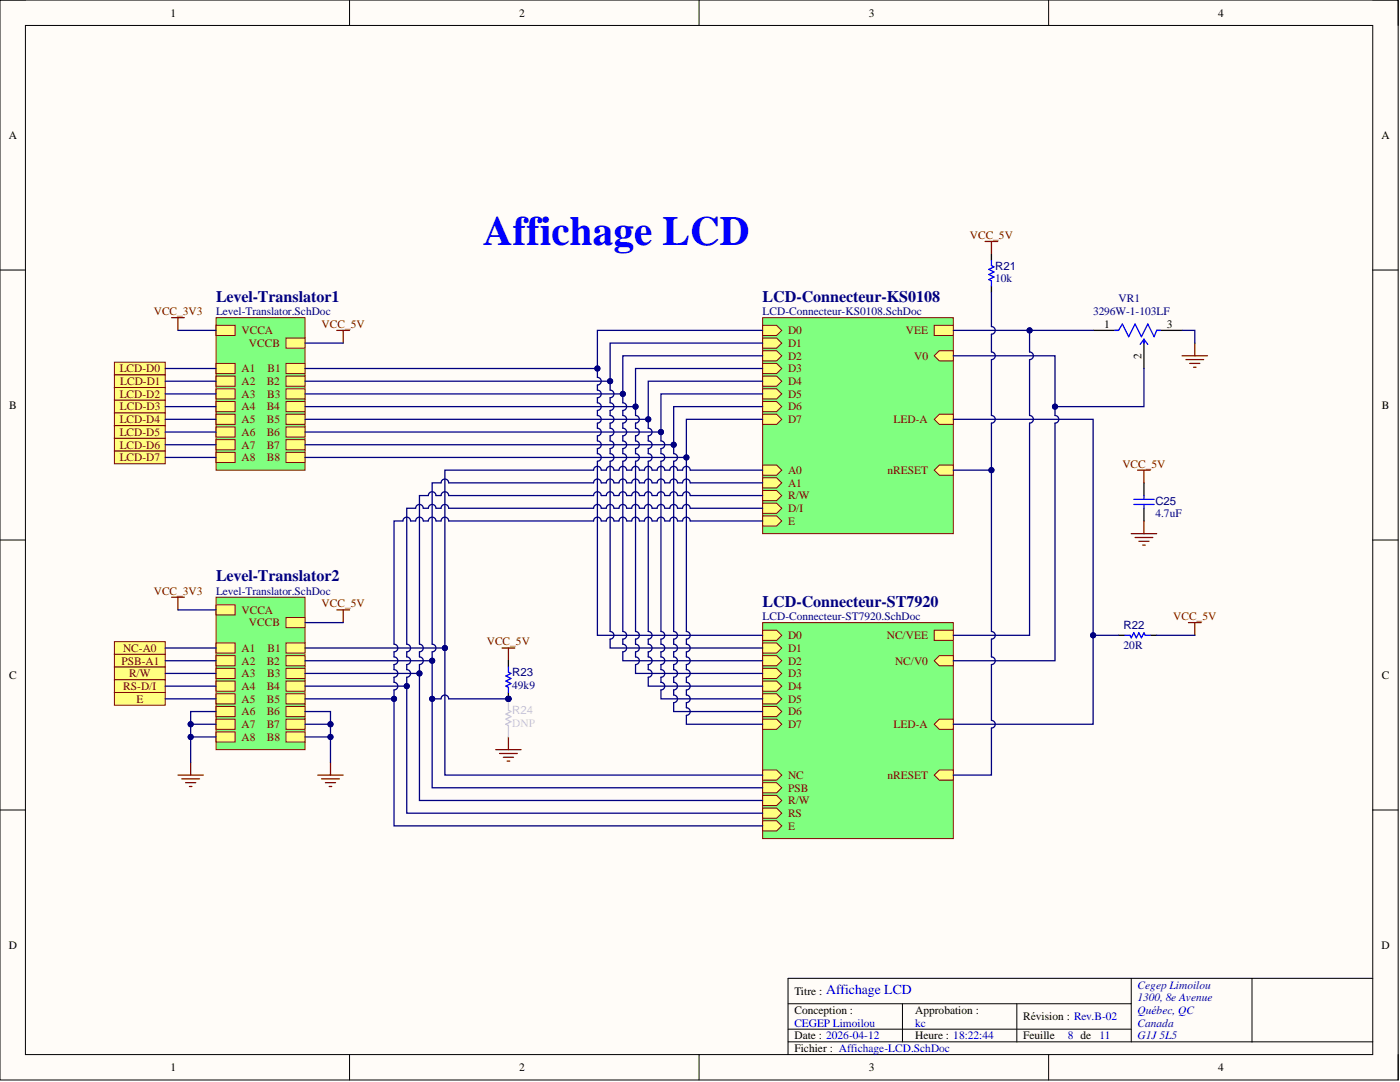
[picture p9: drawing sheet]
<svg xmlns="http://www.w3.org/2000/svg" width="279mm" height="216mm" viewBox="0 0 279 216" stroke-linecap="round" stroke-linejoin="round" font-family="sans-serif">
<defs><g id="words">
<text font-size="8.2" fill="#00f" x="96.4" y="48.9">Affichage LCD</text>
<g font-size="3.2" fill="#000080">
<text x="43.1" y="60.2">Level-Translator1</text>
<text x="152.2" y="60.2">LCD-Connecteur-KS0108</text>
<text x="43.1" y="116">Level-Translator2</text>
<text x="152.2" y="121">LCD-Connecteur-ST7920</text>
</g>
<text font-size="2.7" fill="#00f" x="164.9" y="198.4">Affichage LCD</text>
<g font-size="2.3">
<text x="34" y="3.3">1</text>
<text x="103.6" y="3.3">2</text>
<text x="173.4" y="3.3">3</text>
<text x="243.1" y="3.3">4</text>
<text x="1.7" y="27.7">A</text>
<text x="275.7" y="27.7">A</text>
<text x="220.4" y="65.4">1</text>
<text x="232.9" y="65.4">3</text>
<text x="227.8" y="71.5" transform="rotate(-90 227.8 71.5)">2</text>
<text x="1.8" y="81.6">B</text>
<text x="275.8" y="81.6">B</text>
<text x="1.8" y="135.5">C</text>
<text x="275.8" y="135.5">C</text>
<text x="1.7" y="189.3">D</text>
<text x="275.7" y="189.3">D</text>
<text x="158.5" y="198.5">Titre :</text>
<text x="158.5" y="202.3">Conception :</text>
<text x="182.6" y="202.3">Approbation :</text>
<text x="204.2" y="203.6">Révision : Rev.B-02</text>
<text x="158.5" y="207.4">Date : 2026-04-12</text>
<text x="158.5" y="209.9">Fichier : Affichage-LCD.SchDoc</text>
<text x="182.6" y="207.4">Heure : 18:22:44</text>
<text x="204.2" y="207.4">Feuille</text>
<text x="34" y="213.7">1</text>
<text x="103.6" y="213.7">2</text>
<text x="173.4" y="213.7">3</text>
<text x="243.1" y="213.7">4</text>
</g>
<g font-size="2.3" fill="#800000">
<text x="193.5" y="47.7">VCC_5V</text>
<text x="30.7" y="62.9">VCC_3V3</text>
<text x="64.2" y="65.4">VCC_5V</text>
<text x="48.2" y="66.7">VCCA</text>
<text x="49.7" y="69.2">VCCB</text>
<text x="157.3" y="66.7">D0</text>
<text x="157.3" y="69.2">D1</text>
<text x="157.3" y="71.8">D2</text>
<text x="180.8" y="66.7">VEE</text>
<text x="182.5" y="71.8">V0</text>
<text x="23.9" y="74.3">LCD-D0</text>
<text x="24" y="76.8">LCD-D1</text>
<text x="48.2" y="74.3">A1</text>
<text x="48.2" y="76.8">A2</text>
<text x="53.2" y="76.8">B2</text>
<text x="53.4" y="74.3">B1</text>
<text x="157.3" y="74.3">D3</text>
<text x="157.3" y="76.8">D4</text>
<text x="23.9" y="79.4">LCD-D2</text>
<text x="23.9" y="81.9">LCD-D3</text>
<text x="48.2" y="79.4">A3</text>
<text x="48.2" y="81.9">A4</text>
<text x="53.2" y="81.9">B4</text>
<text x="53.3" y="79.4">B3</text>
<text x="157.3" y="79.4">D5</text>
<text x="157.3" y="81.9">D6</text>
<text x="23.9" y="84.4">LCD-D4</text>
<text x="23.9" y="87">LCD-D5</text>
<text x="23.9" y="89.5">LCD-D6</text>
<text x="48.2" y="84.4">A5</text>
<text x="48.2" y="87">A6</text>
<text x="48.2" y="89.5">A7</text>
<text x="53.2" y="87">B6</text>
<text x="53.2" y="89.5">B7</text>
<text x="53.3" y="84.4">B5</text>
<text x="157.3" y="84.4">D7</text>
<text x="178.3" y="84.4">LED-A</text>
<text x="23.9" y="92">LCD-D7</text>
<text x="48.2" y="92">A8</text>
<text x="53.3" y="92">B8</text>
<text x="157.3" y="94.6">A0</text>
<text x="177.1" y="94.6">nRESET</text>
<text x="224" y="93.3">VCC_5V</text>
<text x="157.3" y="97.1">A1</text>
<text x="157.3" y="99.6">R/W</text>
<text x="157.3" y="104.7">E</text>
<text x="157.3" y="102.2">D/I</text>
<text x="30.7" y="118.7">VCC_3V3</text>
<text x="48.2" y="122.5">VCCA</text>
<text x="49.7" y="125">VCCB</text>
<text x="64.2" y="121.2">VCC_5V</text>
<text x="234.1" y="123.7">VCC_5V</text>
<text x="24.6" y="130.1">NC-A0</text>
<text x="48.2" y="130.1">A1</text>
<text x="53.4" y="130.1">B1</text>
<text x="97.2" y="128.8">VCC_5V</text>
<text x="157.3" y="127.5">D0</text>
<text x="157.3" y="130.1">D1</text>
<text x="177" y="127.5">NC/VEE</text>
<text x="24.2" y="132.6">PSB-A1</text>
<text x="24.6" y="137.7">RS-D/I</text>
<text x="25.7" y="135.1">R/W</text>
<text x="48.2" y="132.6">A2</text>
<text x="48.2" y="135.1">A3</text>
<text x="48.2" y="137.7">A4</text>
<text x="53.2" y="132.6">B2</text>
<text x="53.2" y="137.7">B4</text>
<text x="53.3" y="135.1">B3</text>
<text x="157.3" y="132.6">D2</text>
<text x="157.3" y="135.1">D3</text>
<text x="157.3" y="137.7">D4</text>
<text x="178.6" y="132.6">NC/V0</text>
<text x="27.2" y="140.2">E</text>
<text x="48.2" y="140.2">A5</text>
<text x="48.2" y="142.7">A6</text>
<text x="53.2" y="142.7">B6</text>
<text x="53.3" y="140.2">B5</text>
<text x="157.3" y="140.2">D5</text>
<text x="157.3" y="142.7">D6</text>
<text x="48.2" y="145.3">A7</text>
<text x="48.2" y="147.8">A8</text>
<text x="53.2" y="145.3">B7</text>
<text x="53.3" y="147.8">B8</text>
<text x="157.3" y="145.3">D7</text>
<text x="178.3" y="145.3">LED-A</text>
<text x="157.3" y="155.4">NC</text>
<text x="177.1" y="155.4">nRESET</text>
<text x="157.3" y="160.5">R/W</text>
<text x="157.3" y="158">PSB</text>
<text x="157.3" y="163">RS</text>
<text x="157.3" y="165.6">E</text>
</g>
<g font-size="2.3" fill="#000080">
<text x="198.6" y="53.8">R21</text>
<text x="198.6" y="56.3">10k</text>
<text x="43.1" y="62.9">Level-Translator.SchDoc</text>
<text x="152.2" y="62.9">LCD-Connecteur-KS0108.SchDoc</text>
<text x="218.2" y="62.9">3296W-1-103LF</text>
<text x="223.2" y="60.3">VR1</text>
<text x="230.6" y="100.7">C25</text>
<text x="230.6" y="103.2">4.7uF</text>
<text x="43.1" y="118.7">Level-Translator.SchDoc</text>
<text x="152.2" y="123.7">LCD-Connecteur-ST7920.SchDoc</text>
<text x="224.2" y="125.5">R22</text>
<text x="224.2" y="129.6">20R</text>
<text x="102.2" y="137.4">49k9</text>
<text x="102.2" y="134.9">R23</text>
</g>
<g font-size="2.3" fill="#ccc">
<text x="102.2" y="142.5">R24</text>
<text x="102.2" y="145">DNP</text>
</g>
<g font-size="2.3" fill="#00f">
<text x="227" y="197.2">Cegep Limoilou</text>
<text x="227" y="199.8">1300, 8e Avenue</text>
<text x="227" y="202.3">Québec, QC</text>
<text x="158.5" y="204.9">CEGEP Limoilou</text>
<text x="182.6" y="204.9">kc</text>
<text x="213.1" y="207.4">8 de</text>
<text x="219.4" y="207.4">11</text>
<text x="227" y="204.9">Canada</text>
<text x="227" y="207.4">G1J 5L5</text>
</g>
</g></defs>
<path d="M0 0h279v215.5h-279z" fill-rule="evenodd" fill="#fffcf8"/>
<path d="M0 0h279v215.5h-279z" fill="none" stroke="#000" stroke-width=".2"/>
<path d="M5.1 5.1h268.9v205.3h-268.9z" fill-rule="evenodd" fill="#fffcf8"/>
<g fill="none" stroke="#000" stroke-width=".2">
<path d="M0 0h5.1M5.1 5.1h268.9v205.3h-268.9zM69.8 0v5.1M139.5 0v5.1M209.3 0v5.1M274 0h5v5.1M0 53.9h5.1M274 53.9h5M0 107.8h5.1M274 107.8h5M0 161.6h5.1M274 161.6h5"/>
<path d="M225.8 195.2v12.7M249.9 195.2v12.7M274 195.2h-116.7v15.2M69.8 210.4v5.1M139.5 210.4v5.1M157.3 200.3h68.5M157.3 207.9h116.7M157.3 205.4h68.5M180.1 200.3v7.6M202.9 200.3v7.6M209.3 210.4v5.1M279 210.4v5.1"/>
</g>
<path d="M152.2 63.4h38.1v43.1h-38.1z" fill-rule="evenodd" fill="#80ff80"/>
<path d="M152.2 63.4h38.1v43.1h-38.1z" fill="none" stroke="#800000" stroke-width=".2"/>
<path d="M152.2 64.9h2.8l1 1-1 1h-2.8z" fill-rule="evenodd" fill="#ffff80"/>
<path d="M152.2 64.9h2.8l1 1-1 1h-2.8z" fill="none" stroke="#800000" stroke-width=".2"/>
<path d="M152.2 67.4h2.8l1 1.1-1 1h-2.8z" fill-rule="evenodd" fill="#ffff80"/>
<path d="M152.2 67.4h2.8l1 1.1-1 1h-2.8z" fill="none" stroke="#800000" stroke-width=".2"/>
<path d="M152.2 70h2.8l1 1-1 1h-2.8z" fill-rule="evenodd" fill="#ffff80"/>
<path d="M152.2 70h2.8l1 1-1 1h-2.8z" fill="none" stroke="#800000" stroke-width=".2"/>
<path d="M152.2 72.5h2.8l1 1-1 1h-2.8z" fill-rule="evenodd" fill="#ffff80"/>
<path d="M152.2 72.5h2.8l1 1-1 1h-2.8z" fill="none" stroke="#800000" stroke-width=".2"/>
<path d="M152.2 75.1h2.8l1 1-1 1h-2.8z" fill-rule="evenodd" fill="#ffff80"/>
<path d="M152.2 75.1h2.8l1 1-1 1h-2.8z" fill="none" stroke="#800000" stroke-width=".2"/>
<path d="M152.2 77.6h2.8l1 1-1 1h-2.8z" fill-rule="evenodd" fill="#ffff80"/>
<path d="M152.2 77.6h2.8l1 1-1 1h-2.8z" fill="none" stroke="#800000" stroke-width=".2"/>
<path d="M152.2 80.1h2.8l1 1-1 1h-2.8z" fill-rule="evenodd" fill="#ffff80"/>
<path d="M152.2 80.1h2.8l1 1-1 1h-2.8z" fill="none" stroke="#800000" stroke-width=".2"/>
<path d="M152.2 82.7h2.8l1 1-1 1h-2.8z" fill-rule="evenodd" fill="#ffff80"/>
<path d="M152.2 82.7h2.8l1 1-1 1h-2.8z" fill="none" stroke="#800000" stroke-width=".2"/>
<path d="M152.2 92.8h2.8l1 1-1 1h-2.8z" fill-rule="evenodd" fill="#ffff80"/>
<path d="M152.2 92.8h2.8l1 1-1 1h-2.8z" fill="none" stroke="#800000" stroke-width=".2"/>
<path d="M186.4 83.7l1.1-1h2.8v2h-2.8z" fill-rule="evenodd" fill="#ffff80"/>
<path d="M186.4 83.7l1.1-1h2.8v2h-2.8z" fill="none" stroke="#800000" stroke-width=".2"/>
<path d="M152.2 95.3h2.8l1 1-1 1.1h-2.8z" fill-rule="evenodd" fill="#ffff80"/>
<path d="M152.2 95.3h2.8l1 1-1 1.1h-2.8z" fill="none" stroke="#800000" stroke-width=".2"/>
<path d="M186.4 71l1.1-1h2.8v2h-2.8z" fill-rule="evenodd" fill="#ffff80"/>
<path d="M186.4 71l1.1-1h2.8v2h-2.8z" fill="none" stroke="#800000" stroke-width=".2"/>
<path d="M152.2 102.9h2.8l1 1.1-1 1h-2.8z" fill-rule="evenodd" fill="#ffff80"/>
<path d="M152.2 102.9h2.8l1 1.1-1 1h-2.8z" fill="none" stroke="#800000" stroke-width=".2"/>
<path d="M186.4 93.8l1.1-1h2.8v2h-2.8z" fill-rule="evenodd" fill="#ffff80"/>
<path d="M186.4 93.8l1.1-1h2.8v2h-2.8z" fill="none" stroke="#800000" stroke-width=".2"/>
<path d="M186.4 64.9h3.9v2h-3.9z" fill-rule="evenodd" fill="#ffff80"/>
<path d="M186.4 64.9h3.9v2h-3.9z" fill="none" stroke="#800000" stroke-width=".2"/>
<path d="M152.2 97.9h2.8l1 1-1 1h-2.8z" fill-rule="evenodd" fill="#ffff80"/>
<path d="M152.2 97.9h2.8l1 1-1 1h-2.8z" fill="none" stroke="#800000" stroke-width=".2"/>
<path d="M152.2 100.4h2.8l1 1-1 1h-2.8z" fill-rule="evenodd" fill="#ffff80"/>
<path d="M152.2 100.4h2.8l1 1-1 1h-2.8z" fill="none" stroke="#800000" stroke-width=".2"/>
<path d="M152.2 124.2h38.1v43.1h-38.1z" fill-rule="evenodd" fill="#80ff80"/>
<path d="M152.2 124.2h38.1v43.1h-38.1z" fill="none" stroke="#800000" stroke-width=".2"/>
<path d="M186.4 131.8l1.1-1h2.8v2.1h-2.8z" fill-rule="evenodd" fill="#ffff80"/>
<path d="M186.4 131.8l1.1-1h2.8v2.1h-2.8z" fill="none" stroke="#800000" stroke-width=".2"/>
<path d="M152.2 161.2h2.8l1 1.1-1 1h-2.8z" fill-rule="evenodd" fill="#ffff80"/>
<path d="M152.2 161.2h2.8l1 1.1-1 1h-2.8z" fill="none" stroke="#800000" stroke-width=".2"/>
<path d="M152.2 158.7h2.8l1 1-1 1h-2.8z" fill-rule="evenodd" fill="#ffff80"/>
<path d="M152.2 158.7h2.8l1 1-1 1h-2.8z" fill="none" stroke="#800000" stroke-width=".2"/>
<path d="M152.2 163.8h2.8l1 1-1 1h-2.8z" fill-rule="evenodd" fill="#ffff80"/>
<path d="M152.2 163.8h2.8l1 1-1 1h-2.8z" fill="none" stroke="#800000" stroke-width=".2"/>
<path d="M152.2 125.8h2.8l1 1-1 1h-2.8z" fill-rule="evenodd" fill="#ffff80"/>
<path d="M152.2 125.8h2.8l1 1-1 1h-2.8z" fill="none" stroke="#800000" stroke-width=".2"/>
<path d="M152.2 128.3h2.8l1 1-1 1h-2.8z" fill-rule="evenodd" fill="#ffff80"/>
<path d="M152.2 128.3h2.8l1 1-1 1h-2.8z" fill="none" stroke="#800000" stroke-width=".2"/>
<path d="M152.2 130.8h2.8l1 1-1 1.1h-2.8z" fill-rule="evenodd" fill="#ffff80"/>
<path d="M152.2 130.8h2.8l1 1-1 1.1h-2.8z" fill="none" stroke="#800000" stroke-width=".2"/>
<path d="M152.2 133.4h2.8l1 1-1 1h-2.8z" fill-rule="evenodd" fill="#ffff80"/>
<path d="M152.2 133.4h2.8l1 1-1 1h-2.8z" fill="none" stroke="#800000" stroke-width=".2"/>
<path d="M152.2 135.9h2.8l1 1-1 1h-2.8z" fill-rule="evenodd" fill="#ffff80"/>
<path d="M152.2 135.9h2.8l1 1-1 1h-2.8z" fill="none" stroke="#800000" stroke-width=".2"/>
<path d="M152.2 138.4h2.8l1 1-1 1.1h-2.8z" fill-rule="evenodd" fill="#ffff80"/>
<path d="M152.2 138.4h2.8l1 1-1 1.1h-2.8z" fill="none" stroke="#800000" stroke-width=".2"/>
<path d="M152.2 141h2.8l1 1-1 1h-2.8z" fill-rule="evenodd" fill="#ffff80"/>
<path d="M152.2 141h2.8l1 1-1 1h-2.8z" fill="none" stroke="#800000" stroke-width=".2"/>
<path d="M152.2 143.5h2.8l1 1-1 1h-2.8z" fill-rule="evenodd" fill="#ffff80"/>
<path d="M152.2 143.5h2.8l1 1-1 1h-2.8z" fill="none" stroke="#800000" stroke-width=".2"/>
<path d="M152.2 153.6h2.8l1 1.1-1 1h-2.8z" fill-rule="evenodd" fill="#ffff80"/>
<path d="M152.2 153.6h2.8l1 1.1-1 1h-2.8z" fill="none" stroke="#800000" stroke-width=".2"/>
<path d="M152.2 156.2h2.8l1 1-1 1h-2.8z" fill-rule="evenodd" fill="#ffff80"/>
<path d="M152.2 156.2h2.8l1 1-1 1h-2.8z" fill="none" stroke="#800000" stroke-width=".2"/>
<path d="M186.4 144.5l1.1-1h2.8v2h-2.8z" fill-rule="evenodd" fill="#ffff80"/>
<path d="M186.4 144.5l1.1-1h2.8v2h-2.8z" fill="none" stroke="#800000" stroke-width=".2"/>
<path d="M186.4 154.7l1.1-1.1h2.8v2.1h-2.8z" fill-rule="evenodd" fill="#ffff80"/>
<path d="M186.4 154.7l1.1-1.1h2.8v2.1h-2.8z" fill="none" stroke="#800000" stroke-width=".2"/>
<path d="M186.4 125.8h3.9v2h-3.9z" fill-rule="evenodd" fill="#ffff80"/>
<path d="M186.4 125.8h3.9v2h-3.9z" fill="none" stroke="#800000" stroke-width=".2"/>
<path d="M43.1 63.4h17.8v30.4h-17.8z" fill-rule="evenodd" fill="#80ff80"/>
<path d="M43.1 63.4h17.8v30.4h-17.8z" fill="none" stroke="#800000" stroke-width=".2"/>
<path d="M43.1 72.5h3.8v2h-3.8z" fill-rule="evenodd" fill="#ffff80"/>
<path d="M43.1 72.5h3.8v2h-3.8z" fill="none" stroke="#800000" stroke-width=".2"/>
<path d="M57.1 72.5h3.8v2h-3.8z" fill-rule="evenodd" fill="#ffff80"/>
<path d="M57.1 72.5h3.8v2h-3.8z" fill="none" stroke="#800000" stroke-width=".2"/>
<path d="M43.1 75.1h3.8v2h-3.8z" fill-rule="evenodd" fill="#ffff80"/>
<path d="M43.1 75.1h3.8v2h-3.8z" fill="none" stroke="#800000" stroke-width=".2"/>
<path d="M43.1 77.6h3.8v2h-3.8z" fill-rule="evenodd" fill="#ffff80"/>
<path d="M43.1 77.6h3.8v2h-3.8z" fill="none" stroke="#800000" stroke-width=".2"/>
<path d="M43.1 80.1h3.8v2h-3.8z" fill-rule="evenodd" fill="#ffff80"/>
<path d="M43.1 80.1h3.8v2h-3.8z" fill="none" stroke="#800000" stroke-width=".2"/>
<path d="M43.1 82.7h3.8v2h-3.8z" fill-rule="evenodd" fill="#ffff80"/>
<path d="M43.1 82.7h3.8v2h-3.8z" fill="none" stroke="#800000" stroke-width=".2"/>
<path d="M43.1 85.2h3.8v2h-3.8z" fill-rule="evenodd" fill="#ffff80"/>
<path d="M43.1 85.2h3.8v2h-3.8z" fill="none" stroke="#800000" stroke-width=".2"/>
<path d="M43.1 87.7h3.8v2.1h-3.8z" fill-rule="evenodd" fill="#ffff80"/>
<path d="M43.1 87.7h3.8v2.1h-3.8z" fill="none" stroke="#800000" stroke-width=".2"/>
<path d="M43.1 90.3h3.8v2h-3.8z" fill-rule="evenodd" fill="#ffff80"/>
<path d="M43.1 90.3h3.8v2h-3.8z" fill="none" stroke="#800000" stroke-width=".2"/>
<path d="M57.1 75.1h3.8v2h-3.8z" fill-rule="evenodd" fill="#ffff80"/>
<path d="M57.1 75.1h3.8v2h-3.8z" fill="none" stroke="#800000" stroke-width=".2"/>
<path d="M57.1 77.6h3.8v2h-3.8z" fill-rule="evenodd" fill="#ffff80"/>
<path d="M57.1 77.6h3.8v2h-3.8z" fill="none" stroke="#800000" stroke-width=".2"/>
<path d="M57.1 80.1h3.8v2h-3.8z" fill-rule="evenodd" fill="#ffff80"/>
<path d="M57.1 80.1h3.8v2h-3.8z" fill="none" stroke="#800000" stroke-width=".2"/>
<path d="M57.1 82.7h3.8v2h-3.8z" fill-rule="evenodd" fill="#ffff80"/>
<path d="M57.1 82.7h3.8v2h-3.8z" fill="none" stroke="#800000" stroke-width=".2"/>
<path d="M57.1 85.2h3.8v2h-3.8z" fill-rule="evenodd" fill="#ffff80"/>
<path d="M57.1 85.2h3.8v2h-3.8z" fill="none" stroke="#800000" stroke-width=".2"/>
<path d="M57.1 87.7h3.8v2.1h-3.8z" fill-rule="evenodd" fill="#ffff80"/>
<path d="M57.1 87.7h3.8v2.1h-3.8z" fill="none" stroke="#800000" stroke-width=".2"/>
<path d="M57.1 90.3h3.8v2h-3.8z" fill-rule="evenodd" fill="#ffff80"/>
<path d="M57.1 90.3h3.8v2h-3.8z" fill="none" stroke="#800000" stroke-width=".2"/>
<path d="M43.1 64.9h3.8v2h-3.8z" fill-rule="evenodd" fill="#ffff80"/>
<path d="M43.1 64.9h3.8v2h-3.8z" fill="none" stroke="#800000" stroke-width=".2"/>
<path d="M57.1 67.4h3.8v2.1h-3.8z" fill-rule="evenodd" fill="#ffff80"/>
<path d="M57.1 67.4h3.8v2.1h-3.8z" fill="none" stroke="#800000" stroke-width=".2"/>
<path d="M100.2 129.3h2.5M101.5 129.3v2.5M98.9 149.6h5.1M99.7 150.3h3.5M100.5 151.1h2M101.2 151.9h.5M101.5 147.1v2.5" fill="none" stroke="#800000" stroke-width=".25"/>
<circle cx="101.5" cy="139.4" r=".51" fill="#000080"/>
<circle cx="101.5" cy="139.4" r=".51" fill="none" stroke="#000080" stroke-width=".2"/>
<path d="M101.5 131.8v1.3M101.5 138.2v1.2" fill="none" stroke="#000" stroke-width=".25"/>
<circle cx="101.5" cy="139.4" r=".51" fill="#000080"/>
<circle cx="101.5" cy="139.4" r=".51" fill="none" stroke="#000080" stroke-width=".2"/>
<path d="M101.5 133.1v1l.5 .3-1 .5 1 .5-1 .5 1 .5-1 .5 .5 .3v1" fill="none" stroke="#00f" stroke-width=".25"/>
<circle cx="101.5" cy="139.4" r=".51" fill="#000080"/>
<circle cx="101.5" cy="139.4" r=".51" fill="none" stroke="#000080" stroke-width=".2"/>
<path d="M101.5 139.4v1.3" fill="none" stroke="#ccc" stroke-width=".25"/>
<circle cx="101.5" cy="139.4" r=".51" fill="#000080"/>
<circle cx="101.5" cy="139.4" r=".51" fill="none" stroke="#000080" stroke-width=".2"/>
<path d="M101.5 140.7v1l.5 .3-1 .5 1 .5-1 .5 1 .5-1 .5 .5 .3v2.3" fill="none" stroke="#ccc" stroke-width=".25"/>
<g fill="none" stroke="#800000" stroke-width=".25">
<path d="M196.6 48.2h2.5M197.9 48.2v2.5M235.9 71h5.1M236.7 71.8h3.5M237.4 72.5h2.1M238.2 73.3h.5M238.4 68.5v2.5M227 93.8h2.6M228.3 93.8v2.5M225.8 106.5h5M226.5 107.2h3.6M227.3 108h2"/>
<path d="M228 108.8h.6M228.3 104v2.5M237.2 124.2h2.5M238.4 124.2v2.6"/>
</g>
<path d="M197.9 50.7v1.3M197.9 57.1v1.2M218.2 65.9h5M228.3 68.5v5M230.8 65.9h5.1M228.3 96.3v2.6M228.3 101.4v2.6M223.2 126.8h1.3M229.6 126.8h1.2" fill="none" stroke="#000" stroke-width=".25"/>
<path d="M197.9 52v1l.5 .2-1 .6 1 .5-1 .5 1 .5-1 .5 .5 .2v1.1M222.5 65.9h.7l.8-1.2 1.3 2.5 1.2-2.5 1.3 2.5 1.3-2.5 1.2 2.5 .5-1.3h.8M228.3 67.7l-.8 1M228.3 67.7l.8 1M228.3 67.7v.8M226.3 99.6h4M228.3 98.9v.7M226.3 100.7h4M228.3 100.7v.7M224.5 126.8h1l.3 .5 .5-1 .5 1 .5-1 .5 1 .5-1 .3 .5h1" fill="none" stroke="#00f" stroke-width=".25"/>
<path d="M43.1 119.2h17.8v30.4h-17.8z" fill-rule="evenodd" fill="#80ff80"/>
<path d="M43.1 119.2h17.8v30.4h-17.8z" fill="none" stroke="#800000" stroke-width=".2"/>
<path d="M43.1 128.3h3.8v2h-3.8z" fill-rule="evenodd" fill="#ffff80"/>
<path d="M43.1 128.3h3.8v2h-3.8z" fill="none" stroke="#800000" stroke-width=".2"/>
<path d="M57.1 128.3h3.8v2h-3.8z" fill-rule="evenodd" fill="#ffff80"/>
<path d="M57.1 128.3h3.8v2h-3.8z" fill="none" stroke="#800000" stroke-width=".2"/>
<path d="M43.1 130.8h3.8v2.1h-3.8z" fill-rule="evenodd" fill="#ffff80"/>
<path d="M43.1 130.8h3.8v2.1h-3.8z" fill="none" stroke="#800000" stroke-width=".2"/>
<path d="M43.1 133.4h3.8v2h-3.8z" fill-rule="evenodd" fill="#ffff80"/>
<path d="M43.1 133.4h3.8v2h-3.8z" fill="none" stroke="#800000" stroke-width=".2"/>
<path d="M43.1 135.9h3.8v2h-3.8z" fill-rule="evenodd" fill="#ffff80"/>
<path d="M43.1 135.9h3.8v2h-3.8z" fill="none" stroke="#800000" stroke-width=".2"/>
<path d="M43.1 138.4h3.8v2.1h-3.8z" fill-rule="evenodd" fill="#ffff80"/>
<path d="M43.1 138.4h3.8v2.1h-3.8z" fill="none" stroke="#800000" stroke-width=".2"/>
<path d="M43.1 141h3.8v2h-3.8z" fill-rule="evenodd" fill="#ffff80"/>
<path d="M43.1 141h3.8v2h-3.8z" fill="none" stroke="#800000" stroke-width=".2"/>
<path d="M43.1 143.5h3.8v2h-3.8z" fill-rule="evenodd" fill="#ffff80"/>
<path d="M43.1 143.5h3.8v2h-3.8z" fill="none" stroke="#800000" stroke-width=".2"/>
<path d="M43.1 146h3.8v2.1h-3.8z" fill-rule="evenodd" fill="#ffff80"/>
<path d="M43.1 146h3.8v2.1h-3.8z" fill="none" stroke="#800000" stroke-width=".2"/>
<path d="M57.1 130.8h3.8v2.1h-3.8z" fill-rule="evenodd" fill="#ffff80"/>
<path d="M57.1 130.8h3.8v2.1h-3.8z" fill="none" stroke="#800000" stroke-width=".2"/>
<path d="M57.1 133.4h3.8v2h-3.8z" fill-rule="evenodd" fill="#ffff80"/>
<path d="M57.1 133.4h3.8v2h-3.8z" fill="none" stroke="#800000" stroke-width=".2"/>
<path d="M57.1 135.9h3.8v2h-3.8z" fill-rule="evenodd" fill="#ffff80"/>
<path d="M57.1 135.9h3.8v2h-3.8z" fill="none" stroke="#800000" stroke-width=".2"/>
<path d="M57.1 138.4h3.8v2.1h-3.8z" fill-rule="evenodd" fill="#ffff80"/>
<path d="M57.1 138.4h3.8v2.1h-3.8z" fill="none" stroke="#800000" stroke-width=".2"/>
<path d="M57.1 141h3.8v2h-3.8z" fill-rule="evenodd" fill="#ffff80"/>
<path d="M57.1 141h3.8v2h-3.8z" fill="none" stroke="#800000" stroke-width=".2"/>
<path d="M57.1 143.5h3.8v2h-3.8z" fill-rule="evenodd" fill="#ffff80"/>
<path d="M57.1 143.5h3.8v2h-3.8z" fill="none" stroke="#800000" stroke-width=".2"/>
<path d="M57.1 146h3.8v2.1h-3.8z" fill-rule="evenodd" fill="#ffff80"/>
<path d="M57.1 146h3.8v2.1h-3.8z" fill="none" stroke="#800000" stroke-width=".2"/>
<path d="M43.1 120.7h3.8v2h-3.8z" fill-rule="evenodd" fill="#ffff80"/>
<path d="M43.1 120.7h3.8v2h-3.8z" fill="none" stroke="#800000" stroke-width=".2"/>
<path d="M57.1 123.2h3.8v2h-3.8z" fill-rule="evenodd" fill="#ffff80"/>
<path d="M57.1 123.2h3.8v2h-3.8z" fill="none" stroke="#800000" stroke-width=".2"/>
<path d="M34.2 63.4h2.6M35.5 63.4v2.5M67.2 65.9h2.6M68.5 65.9v2.6M34.2 119.2h2.6M35.5 119.2v2.5M67.2 121.7h2.6M68.5 121.7v2.5" fill="none" stroke="#800000" stroke-width=".25"/>
<path d="M22.8 72.3h10.2v2.5h-10.2z" fill-rule="evenodd" fill="#ffff80"/>
<path d="M22.8 72.3h10.2v2.5h-10.2z" fill="none" stroke="#800000" stroke-width=".2"/>
<path d="M22.8 74.8h10.2v2.5h-10.2z" fill-rule="evenodd" fill="#ffff80"/>
<path d="M22.8 74.8h10.2v2.5h-10.2z" fill="none" stroke="#800000" stroke-width=".2"/>
<path d="M22.8 77.3h10.2v2.6h-10.2z" fill-rule="evenodd" fill="#ffff80"/>
<path d="M22.8 77.3h10.2v2.6h-10.2z" fill="none" stroke="#800000" stroke-width=".2"/>
<path d="M22.8 79.9h10.2v2.5h-10.2z" fill-rule="evenodd" fill="#ffff80"/>
<path d="M22.8 79.9h10.2v2.5h-10.2z" fill="none" stroke="#800000" stroke-width=".2"/>
<path d="M22.8 82.4h10.2v2.5h-10.2z" fill-rule="evenodd" fill="#ffff80"/>
<path d="M22.8 82.4h10.2v2.5h-10.2z" fill="none" stroke="#800000" stroke-width=".2"/>
<path d="M22.8 84.9h10.2v2.6h-10.2z" fill-rule="evenodd" fill="#ffff80"/>
<path d="M22.8 84.9h10.2v2.6h-10.2z" fill="none" stroke="#800000" stroke-width=".2"/>
<path d="M22.8 87.5h10.2v2.5h-10.2z" fill-rule="evenodd" fill="#ffff80"/>
<path d="M22.8 87.5h10.2v2.5h-10.2z" fill="none" stroke="#800000" stroke-width=".2"/>
<path d="M22.8 90h10.2v2.5h-10.2z" fill-rule="evenodd" fill="#ffff80"/>
<path d="M22.8 90h10.2v2.5h-10.2z" fill="none" stroke="#800000" stroke-width=".2"/>
<path d="M35.5 154.7h5.1M36.3 155.4h3.5M37 156.2h2.1M37.8 156.9h.5M38.1 152.1v2.6M63.4 154.7h5.1M64.2 155.4h3.5M64.9 156.2h2.1M65.7 156.9h.5M66 152.1v2.6" fill="none" stroke="#800000" stroke-width=".25"/>
<path d="M190.3 65.9h27.9M230.8 126.8h7.6" fill="none" stroke="#000080" stroke-width=".25"/>
<circle cx="205.5" cy="65.9" r=".51" fill="#000080"/>
<circle cx="205.5" cy="65.9" r=".51" fill="none" stroke="#000080" stroke-width=".2"/>
<g fill="none" stroke="#000080" stroke-width=".25">
<path d="M33 73.5h10.1M33 76.1h10.1M33 78.6h10.1M35.5 65.9h7.6M60.9 68.5h7.6M235.9 65.9h2.5v2.6M33 81.1h10.1M33 83.7h10.1M33 86.2h10.1M33 88.7h10.1M33 91.3h10.1M35.5 121.7h7.6"/>
<path d="M60.9 124.2h7.6M43.1 142h-5v10.1"/>
</g>
<circle cx="38.1" cy="147.1" r=".51" fill="#000080"/>
<circle cx="38.1" cy="147.1" r=".51" fill="none" stroke="#000080" stroke-width=".2"/>
<circle cx="38.1" cy="144.5" r=".51" fill="#000080"/>
<circle cx="38.1" cy="144.5" r=".51" fill="none" stroke="#000080" stroke-width=".2"/>
<path d="M38.1 144.5h5" fill="none" stroke="#000080" stroke-width=".25"/>
<circle cx="38.1" cy="144.5" r=".51" fill="#000080"/>
<circle cx="38.1" cy="144.5" r=".51" fill="none" stroke="#000080" stroke-width=".2"/>
<path d="M38.1 147.1h5" fill="none" stroke="#000080" stroke-width=".25"/>
<circle cx="38.1" cy="147.1" r=".51" fill="#000080"/>
<circle cx="38.1" cy="147.1" r=".51" fill="none" stroke="#000080" stroke-width=".2"/>
<path d="M60.9 142h5.1v10.1" fill="none" stroke="#000080" stroke-width=".25"/>
<circle cx="66" cy="147.1" r=".51" fill="#000080"/>
<circle cx="66" cy="147.1" r=".51" fill="none" stroke="#000080" stroke-width=".2"/>
<circle cx="66" cy="144.5" r=".51" fill="#000080"/>
<circle cx="66" cy="144.5" r=".51" fill="none" stroke="#000080" stroke-width=".2"/>
<path d="M60.9 144.5h5.1" fill="none" stroke="#000080" stroke-width=".25"/>
<circle cx="66" cy="144.5" r=".51" fill="#000080"/>
<circle cx="66" cy="144.5" r=".51" fill="none" stroke="#000080" stroke-width=".2"/>
<path d="M60.9 147.1h5.1" fill="none" stroke="#000080" stroke-width=".25"/>
<circle cx="66" cy="147.1" r=".51" fill="#000080"/>
<circle cx="66" cy="147.1" r=".51" fill="none" stroke="#000080" stroke-width=".2"/>
<path d="M152.2 65.9h-33v7.6h-58.3" fill="none" stroke="#000080" stroke-width=".25"/>
<circle cx="119.2" cy="73.5" r=".51" fill="#000080"/>
<circle cx="119.2" cy="73.5" r=".51" fill="none" stroke="#000080" stroke-width=".2"/>
<path d="M152.2 68.5h-30.4v7.6h-60.9" fill="none" stroke="#000080" stroke-width=".25"/>
<circle cx="121.8" cy="76.1" r=".51" fill="#000080"/>
<circle cx="121.8" cy="76.1" r=".51" fill="none" stroke="#000080" stroke-width=".2"/>
<path d="M152.2 71h-27.9v7.6h-63.4" fill="none" stroke="#000080" stroke-width=".25"/>
<circle cx="124.3" cy="78.6" r=".51" fill="#000080"/>
<circle cx="124.3" cy="78.6" r=".51" fill="none" stroke="#000080" stroke-width=".2"/>
<path d="M152.2 73.5h-25.4v7.6h-65.9" fill="none" stroke="#000080" stroke-width=".25"/>
<circle cx="126.8" cy="81.1" r=".51" fill="#000080"/>
<circle cx="126.8" cy="81.1" r=".51" fill="none" stroke="#000080" stroke-width=".2"/>
<path d="M152.2 76.1h-22.8v7.6h-68.5" fill="none" stroke="#000080" stroke-width=".25"/>
<circle cx="129.4" cy="83.7" r=".51" fill="#000080"/>
<circle cx="129.4" cy="83.7" r=".51" fill="none" stroke="#000080" stroke-width=".2"/>
<path d="M152.2 78.6h-20.3v7.6h-71" fill="none" stroke="#000080" stroke-width=".25"/>
<circle cx="131.9" cy="86.2" r=".51" fill="#000080"/>
<circle cx="131.9" cy="86.2" r=".51" fill="none" stroke="#000080" stroke-width=".2"/>
<path d="M152.2 81.1h-17.8v7.6h-73.5" fill="none" stroke="#000080" stroke-width=".25"/>
<circle cx="134.4" cy="88.7" r=".51" fill="#000080"/>
<circle cx="134.4" cy="88.7" r=".51" fill="none" stroke="#000080" stroke-width=".2"/>
<path d="M152.2 83.7h-15.2v7.6h-76.1" fill="none" stroke="#000080" stroke-width=".25"/>
<circle cx="137" cy="91.3" r=".51" fill="#000080"/>
<circle cx="137" cy="91.3" r=".51" fill="none" stroke="#000080" stroke-width=".2"/>
<path d="M119.2 73.5v1.8a.76 .76 0 0 1 .8 .8 .76 .76 0 0 1-.8 .7v1a.76 .76 0 0 1 .8 .8 .76 .76 0 0 1-.8 .8v1a.76 .76 0 0 1 .8 .7 .76 .76 0 0 1-.8 .8v1a.76 .76 0 0 1 .8 .8 .76 .76 0 0 1-.8 .7v1a.76 .76 0 0 1 .8 .8 .76 .76 0 0 1-.8 .8v1a.76 .76 0 0 1 .8 .7 .76 .76 0 0 1-.8 .8v1a.76 .76 0 0 1 .8 .8 .76 .76 0 0 1-.8 .7v34.8h33" fill="none" stroke="#000080" stroke-width=".25"/>
<circle cx="119.2" cy="73.5" r=".51" fill="#000080"/>
<circle cx="119.2" cy="73.5" r=".51" fill="none" stroke="#000080" stroke-width=".2"/>
<path d="M121.8 76.1v1.7a.76 .76 0 0 1 .7 .8 .76 .76 0 0 1-.7 .8v1a.76 .76 0 0 1 .7 .7 .76 .76 0 0 1-.7 .8v1a.76 .76 0 0 1 .7 .8 .76 .76 0 0 1-.7 .7v1a.76 .76 0 0 1 .7 .8 .76 .76 0 0 1-.7 .8v1a.76 .76 0 0 1 .7 .7 .76 .76 0 0 1-.7 .8v1a.76 .76 0 0 1 .7 .8 .76 .76 0 0 1-.7 .7v34a.76 .76 0 0 1 .7 .8 .76 .76 0 0 1-.7 .7v1.8h30.4" fill="none" stroke="#000080" stroke-width=".25"/>
<circle cx="121.8" cy="76.1" r=".51" fill="#000080"/>
<circle cx="121.8" cy="76.1" r=".51" fill="none" stroke="#000080" stroke-width=".2"/>
<path d="M124.3 78.6v1.8a.76 .76 0 0 1 .8 .7 .76 .76 0 0 1-.8 .8v1a.76 .76 0 0 1 .8 .8 .76 .76 0 0 1-.8 .7v1a.76 .76 0 0 1 .8 .8 .76 .76 0 0 1-.8 .8v1a.76 .76 0 0 1 .8 .7 .76 .76 0 0 1-.8 .8v1a.76 .76 0 0 1 .8 .8 .76 .76 0 0 1-.8 .7v34a.76 .76 0 0 1 .8 .8 .76 .76 0 0 1-.8 .7v1a.76 .76 0 0 1 .8 .8 .76 .76 0 0 1-.8 .8v1.7h27.9" fill="none" stroke="#000080" stroke-width=".25"/>
<circle cx="124.3" cy="78.6" r=".51" fill="#000080"/>
<circle cx="124.3" cy="78.6" r=".51" fill="none" stroke="#000080" stroke-width=".2"/>
<path d="M126.8 81.1v1.8a.76 .76 0 0 1 .8 .8 .76 .76 0 0 1-.8 .7v1a.76 .76 0 0 1 .8 .8 .76 .76 0 0 1-.8 .8v1a.76 .76 0 0 1 .8 .7 .76 .76 0 0 1-.8 .8v1a.76 .76 0 0 1 .8 .8 .76 .76 0 0 1-.8 .7v34a.76 .76 0 0 1 .8 .8 .76 .76 0 0 1-.8 .7v1a.76 .76 0 0 1 .8 .8 .76 .76 0 0 1-.8 .8v1a.76 .76 0 0 1 .8 .7 .76 .76 0 0 1-.8 .8v1.8h25.4" fill="none" stroke="#000080" stroke-width=".25"/>
<circle cx="126.8" cy="81.1" r=".51" fill="#000080"/>
<circle cx="126.8" cy="81.1" r=".51" fill="none" stroke="#000080" stroke-width=".2"/>
<path d="M129.4 83.7v1.7a.76 .76 0 0 1 .7 .8 .76 .76 0 0 1-.7 .8v1a.76 .76 0 0 1 .7 .7 .76 .76 0 0 1-.7 .8v1a.76 .76 0 0 1 .7 .8 .76 .76 0 0 1-.7 .7v34a.76 .76 0 0 1 .7 .8 .76 .76 0 0 1-.7 .7v1a.76 .76 0 0 1 .7 .8 .76 .76 0 0 1-.7 .8v1a.76 .76 0 0 1 .7 .7 .76 .76 0 0 1-.7 .8v1a.76 .76 0 0 1 .7 .8 .76 .76 0 0 1-.7 .7v1.8h22.8" fill="none" stroke="#000080" stroke-width=".25"/>
<circle cx="129.4" cy="83.7" r=".51" fill="#000080"/>
<circle cx="129.4" cy="83.7" r=".51" fill="none" stroke="#000080" stroke-width=".2"/>
<path d="M131.9 86.2v1.8a.76 .76 0 0 1 .8 .7 .76 .76 0 0 1-.8 .8v1a.76 .76 0 0 1 .8 .8 .76 .76 0 0 1-.8 .7v34a.76 .76 0 0 1 .8 .8 .76 .76 0 0 1-.8 .7v1a.76 .76 0 0 1 .8 .8 .76 .76 0 0 1-.8 .8v1a.76 .76 0 0 1 .8 .7 .76 .76 0 0 1-.8 .8v1a.76 .76 0 0 1 .8 .8 .76 .76 0 0 1-.8 .7v1a.76 .76 0 0 1 .8 .8 .76 .76 0 0 1-.8 .8v1.7h20.3" fill="none" stroke="#000080" stroke-width=".25"/>
<circle cx="131.9" cy="86.2" r=".51" fill="#000080"/>
<circle cx="131.9" cy="86.2" r=".51" fill="none" stroke="#000080" stroke-width=".2"/>
<path d="M134.4 88.7v1.8a.76 .76 0 0 1 .8 .8 .76 .76 0 0 1-.8 .7v34a.76 .76 0 0 1 .8 .8 .76 .76 0 0 1-.8 .7v1a.76 .76 0 0 1 .8 .8 .76 .76 0 0 1-.8 .8v1a.76 .76 0 0 1 .8 .7 .76 .76 0 0 1-.8 .8v1a.76 .76 0 0 1 .8 .8 .76 .76 0 0 1-.8 .7v1a.76 .76 0 0 1 .8 .8 .76 .76 0 0 1-.8 .8v1a.76 .76 0 0 1 .8 .7 .76 .76 0 0 1-.8 .8v1.8h17.8" fill="none" stroke="#000080" stroke-width=".25"/>
<circle cx="134.4" cy="88.7" r=".51" fill="#000080"/>
<circle cx="134.4" cy="88.7" r=".51" fill="none" stroke="#000080" stroke-width=".2"/>
<path d="M137 91.3v34.7a.76 .76 0 0 1 .7 .8 .76 .76 0 0 1-.7 .7v1a.76 .76 0 0 1 .7 .8 .76 .76 0 0 1-.7 .8v1a.76 .76 0 0 1 .7 .7 .76 .76 0 0 1-.7 .8v1a.76 .76 0 0 1 .7 .8 .76 .76 0 0 1-.7 .7v1a.76 .76 0 0 1 .7 .8 .76 .76 0 0 1-.7 .8v1a.76 .76 0 0 1 .7 .7 .76 .76 0 0 1-.7 .8v1a.76 .76 0 0 1 .7 .8 .76 .76 0 0 1-.7 .7v1.8h15.2" fill="none" stroke="#000080" stroke-width=".25"/>
<circle cx="137" cy="91.3" r=".51" fill="#000080"/>
<circle cx="137" cy="91.3" r=".51" fill="none" stroke="#000080" stroke-width=".2"/>
<path d="M60.9 139.4h17.7v25.4h73.6" fill="none" stroke="#000080" stroke-width=".25"/>
<circle cx="78.6" cy="139.4" r=".51" fill="#000080"/>
<circle cx="78.6" cy="139.4" r=".51" fill="none" stroke="#000080" stroke-width=".2"/>
<path d="M60.9 136.9h20.3v25.4h71" fill="none" stroke="#000080" stroke-width=".25"/>
<circle cx="81.2" cy="136.9" r=".51" fill="#000080"/>
<circle cx="81.2" cy="136.9" r=".51" fill="none" stroke="#000080" stroke-width=".2"/>
<path d="M60.9 134.4h22.8v25.3h68.5" fill="none" stroke="#000080" stroke-width=".25"/>
<circle cx="83.7" cy="134.4" r=".51" fill="#000080"/>
<circle cx="83.7" cy="134.4" r=".51" fill="none" stroke="#000080" stroke-width=".2"/>
<path d="M60.9 131.8h25.3v25.4h66" fill="none" stroke="#000080" stroke-width=".25"/>
<circle cx="86.2" cy="139.4" r=".51" fill="#000080"/>
<circle cx="86.2" cy="139.4" r=".51" fill="none" stroke="#000080" stroke-width=".2"/>
<circle cx="86.2" cy="131.8" r=".51" fill="#000080"/>
<circle cx="86.2" cy="131.8" r=".51" fill="none" stroke="#000080" stroke-width=".2"/>
<path d="M60.9 129.3h27.9v25.4h63.4" fill="none" stroke="#000080" stroke-width=".25"/>
<circle cx="88.8" cy="129.3" r=".51" fill="#000080"/>
<circle cx="88.8" cy="129.3" r=".51" fill="none" stroke="#000080" stroke-width=".2"/>
<path d="M152.2 93.8h-14.5a.76 .76 0 0 0-.7-.7 .76 .76 0 0 0-.8 .7h-1a.76 .76 0 0 0-.8-.7 .76 .76 0 0 0-.7 .7h-1a.76 .76 0 0 0-.8-.7 .76 .76 0 0 0-.8 .7h-1a.76 .76 0 0 0-.7-.7 .76 .76 0 0 0-.8 .7h-1a.76 .76 0 0 0-.8-.7 .76 .76 0 0 0-.7 .7h-1a.76 .76 0 0 0-.8-.7 .76 .76 0 0 0-.8 .7h-1a.76 .76 0 0 0-.7-.7 .76 .76 0 0 0-.8 .7h-1a.76 .76 0 0 0-.8-.7 .76 .76 0 0 0-.7 .7h-29.7v35.5" fill="none" stroke="#000080" stroke-width=".25"/>
<circle cx="88.8" cy="129.3" r=".51" fill="#000080"/>
<circle cx="88.8" cy="129.3" r=".51" fill="none" stroke="#000080" stroke-width=".2"/>
<path d="M152.2 96.3h-14.5a.76 .76 0 0 0-.7-.7 .76 .76 0 0 0-.8 .7h-1a.76 .76 0 0 0-.8-.7 .76 .76 0 0 0-.7 .7h-1a.76 .76 0 0 0-.8-.7 .76 .76 0 0 0-.8 .7h-1a.76 .76 0 0 0-.7-.7 .76 .76 0 0 0-.8 .7h-1a.76 .76 0 0 0-.8-.7 .76 .76 0 0 0-.7 .7h-1a.76 .76 0 0 0-.8-.7 .76 .76 0 0 0-.8 .7h-1a.76 .76 0 0 0-.7-.7 .76 .76 0 0 0-.8 .7h-1a.76 .76 0 0 0-.8-.7 .76 .76 0 0 0-.7 .7h-29a.76 .76 0 0 0-.7-.7 .76 .76 0 0 0-.8 .7h-1.8v32.2a.76 .76 0 0 1 .8 .8 .76 .76 0 0 1-.8 .8v1.7" fill="none" stroke="#000080" stroke-width=".25"/>
<circle cx="86.2" cy="131.8" r=".51" fill="#000080"/>
<circle cx="86.2" cy="131.8" r=".51" fill="none" stroke="#000080" stroke-width=".2"/>
<path d="M152.2 98.9h-14.5a.76 .76 0 0 0-.7-.8 .76 .76 0 0 0-.8 .8h-1a.76 .76 0 0 0-.8-.8 .76 .76 0 0 0-.7 .8h-1a.76 .76 0 0 0-.8-.8 .76 .76 0 0 0-.8 .8h-1a.76 .76 0 0 0-.7-.8 .76 .76 0 0 0-.8 .8h-1a.76 .76 0 0 0-.8-.8 .76 .76 0 0 0-.7 .8h-1a.76 .76 0 0 0-.8-.8 .76 .76 0 0 0-.8 .8h-1a.76 .76 0 0 0-.7-.8 .76 .76 0 0 0-.8 .8h-1a.76 .76 0 0 0-.8-.8 .76 .76 0 0 0-.7 .8h-29a.76 .76 0 0 0-.7-.8 .76 .76 0 0 0-.8 .8h-1a.76 .76 0 0 0-.8-.8 .76 .76 0 0 0-.7 .8h-1.8v29.6a.76 .76 0 0 1 .8 .8 .76 .76 0 0 1-.8 .8v1a.76 .76 0 0 1 .8 .7 .76 .76 0 0 1-.8 .8v1.8" fill="none" stroke="#000080" stroke-width=".25"/>
<circle cx="83.7" cy="134.4" r=".51" fill="#000080"/>
<circle cx="83.7" cy="134.4" r=".51" fill="none" stroke="#000080" stroke-width=".2"/>
<path d="M152.2 101.4h-14.5a.76 .76 0 0 0-.7-.7 .76 .76 0 0 0-.8 .7h-1a.76 .76 0 0 0-.8-.7 .76 .76 0 0 0-.7 .7h-1a.76 .76 0 0 0-.8-.7 .76 .76 0 0 0-.8 .7h-1a.76 .76 0 0 0-.7-.7 .76 .76 0 0 0-.8 .7h-1a.76 .76 0 0 0-.8-.7 .76 .76 0 0 0-.7 .7h-1a.76 .76 0 0 0-.8-.7 .76 .76 0 0 0-.8 .7h-1a.76 .76 0 0 0-.7-.7 .76 .76 0 0 0-.8 .7h-1a.76 .76 0 0 0-.8-.7 .76 .76 0 0 0-.7 .7h-29a.76 .76 0 0 0-.7-.7 .76 .76 0 0 0-.8 .7h-1a.76 .76 0 0 0-.8-.7 .76 .76 0 0 0-.7 .7h-1a.76 .76 0 0 0-.8-.7 .76 .76 0 0 0-.8 .7h-1.7v27.1a.76 .76 0 0 1 .7 .8 .76 .76 0 0 1-.7 .8v1a.76 .76 0 0 1 .7 .7 .76 .76 0 0 1-.7 .8v1a.76 .76 0 0 1 .7 .8 .76 .76 0 0 1-.7 .7v1.8" fill="none" stroke="#000080" stroke-width=".25"/>
<circle cx="81.2" cy="136.9" r=".51" fill="#000080"/>
<circle cx="81.2" cy="136.9" r=".51" fill="none" stroke="#000080" stroke-width=".2"/>
<path d="M152.2 104h-14.5a.76 .76 0 0 0-.7-.8 .76 .76 0 0 0-.8 .8h-1a.76 .76 0 0 0-.8-.8 .76 .76 0 0 0-.7 .8h-1a.76 .76 0 0 0-.8-.8 .76 .76 0 0 0-.8 .8h-1a.76 .76 0 0 0-.7-.8 .76 .76 0 0 0-.8 .8h-1a.76 .76 0 0 0-.8-.8 .76 .76 0 0 0-.7 .8h-1a.76 .76 0 0 0-.8-.8 .76 .76 0 0 0-.8 .8h-1a.76 .76 0 0 0-.7-.8 .76 .76 0 0 0-.8 .8h-1a.76 .76 0 0 0-.8-.8 .76 .76 0 0 0-.7 .8h-29a.76 .76 0 0 0-.7-.8 .76 .76 0 0 0-.8 .8h-1a.76 .76 0 0 0-.8-.8 .76 .76 0 0 0-.7 .8h-1a.76 .76 0 0 0-.8-.8 .76 .76 0 0 0-.8 .8h-1a.76 .76 0 0 0-.7-.8 .76 .76 0 0 0-.8 .8h-1.8v24.5a.76 .76 0 0 1 .8 .8 .76 .76 0 0 1-.8 .8v1a.76 .76 0 0 1 .8 .7 .76 .76 0 0 1-.8 .8v1a.76 .76 0 0 1 .8 .8 .76 .76 0 0 1-.8 .7v1a.76 .76 0 0 1 .8 .8 .76 .76 0 0 1-.8 .8v1.7" fill="none" stroke="#000080" stroke-width=".25"/>
<circle cx="78.6" cy="139.4" r=".51" fill="#000080"/>
<circle cx="78.6" cy="139.4" r=".51" fill="none" stroke="#000080" stroke-width=".2"/>
<path d="M190.3 71h20.2v10.1h17.8v-7.6" fill="none" stroke="#000080" stroke-width=".25"/>
<circle cx="210.5" cy="81.1" r=".51" fill="#000080"/>
<circle cx="210.5" cy="81.1" r=".51" fill="none" stroke="#000080" stroke-width=".2"/>
<path d="M190.3 83.7h27.9v43.1h5" fill="none" stroke="#000080" stroke-width=".25"/>
<circle cx="218.2" cy="126.8" r=".51" fill="#000080"/>
<circle cx="218.2" cy="126.8" r=".51" fill="none" stroke="#000080" stroke-width=".2"/>
<path d="M218.2 126.8v17.7h-27.9" fill="none" stroke="#000080" stroke-width=".25"/>
<circle cx="218.2" cy="126.8" r=".51" fill="#000080"/>
<circle cx="218.2" cy="126.8" r=".51" fill="none" stroke="#000080" stroke-width=".2"/>
<path d="M210.5 81.1v1.8a.76 .76 0 0 1 .8 .8 .76 .76 0 0 1-.8 .7v47.4h-20.2" fill="none" stroke="#000080" stroke-width=".25"/>
<circle cx="210.5" cy="81.1" r=".51" fill="#000080"/>
<circle cx="210.5" cy="81.1" r=".51" fill="none" stroke="#000080" stroke-width=".2"/>
<path d="M205.5 65.9v4.3a.76 .76 0 0 1 .7 .8 .76 .76 0 0 1-.7 .8v11.1a.76 .76 0 0 1 .7 .8 .76 .76 0 0 1-.7 .7v42.4h-15.2" fill="none" stroke="#000080" stroke-width=".25"/>
<circle cx="205.5" cy="65.9" r=".51" fill="#000080"/>
<circle cx="205.5" cy="65.9" r=".51" fill="none" stroke="#000080" stroke-width=".2"/>
<path d="M197.9 58.3v6.9a.76 .76 0 0 1 .7 .7 .76 .76 0 0 1-.7 .8v3.5a.76 .76 0 0 1 .7 .8 .76 .76 0 0 1-.7 .8v11.1a.76 .76 0 0 1 .7 .8 .76 .76 0 0 1-.7 .7v9.4h-7.6" fill="none" stroke="#000080" stroke-width=".25"/>
<circle cx="197.9" cy="93.8" r=".51" fill="#000080"/>
<circle cx="197.9" cy="93.8" r=".51" fill="none" stroke="#000080" stroke-width=".2"/>
<path d="M197.9 93.8v32.2a.76 .76 0 0 1 .7 .8 .76 .76 0 0 1-.7 .7v3.6a.76 .76 0 0 1 .7 .7 .76 .76 0 0 1-.7 .8v11.2a.76 .76 0 0 1 .7 .7 .76 .76 0 0 1-.7 .8v9.4h-7.6" fill="none" stroke="#000080" stroke-width=".25"/>
<circle cx="197.9" cy="93.8" r=".51" fill="#000080"/>
<circle cx="197.9" cy="93.8" r=".51" fill="none" stroke="#000080" stroke-width=".2"/>
<path d="M22.8 128h10.2v2.6h-10.2z" fill-rule="evenodd" fill="#ffff80"/>
<path d="M22.8 128h10.2v2.6h-10.2z" fill="none" stroke="#800000" stroke-width=".2"/>
<path d="M22.8 130.6h10.2v2.5h-10.2z" fill-rule="evenodd" fill="#ffff80"/>
<path d="M22.8 130.6h10.2v2.5h-10.2z" fill="none" stroke="#800000" stroke-width=".2"/>
<path d="M22.8 133.1h10.2v2.5h-10.2z" fill-rule="evenodd" fill="#ffff80"/>
<path d="M22.8 133.1h10.2v2.5h-10.2z" fill="none" stroke="#800000" stroke-width=".2"/>
<path d="M22.8 135.6h10.2v2.6h-10.2z" fill-rule="evenodd" fill="#ffff80"/>
<path d="M22.8 135.6h10.2v2.6h-10.2z" fill="none" stroke="#800000" stroke-width=".2"/>
<path d="M22.8 138.2h10.2v2.5h-10.2z" fill-rule="evenodd" fill="#ffff80"/>
<path d="M22.8 138.2h10.2v2.5h-10.2z" fill="none" stroke="#800000" stroke-width=".2"/>
<path d="M33 129.3h10.1M33 131.8h10.1M33 134.4h10.1M33 136.9h10.1M33 139.4h10.1M86.2 139.4h1.8a.76 .76 0 0 1 .8-.7 .76 .76 0 0 1 .7 .7h12" fill="none" stroke="#000080" stroke-width=".25"/>
<circle cx="86.2" cy="139.4" r=".51" fill="#000080"/>
<circle cx="86.2" cy="139.4" r=".51" fill="none" stroke="#000080" stroke-width=".2"/>
<circle cx="101.5" cy="139.4" r=".51" fill="#000080"/>
<circle cx="101.5" cy="139.4" r=".51" fill="none" stroke="#000080" stroke-width=".2"/>
<use href="#words"/>
</svg>
